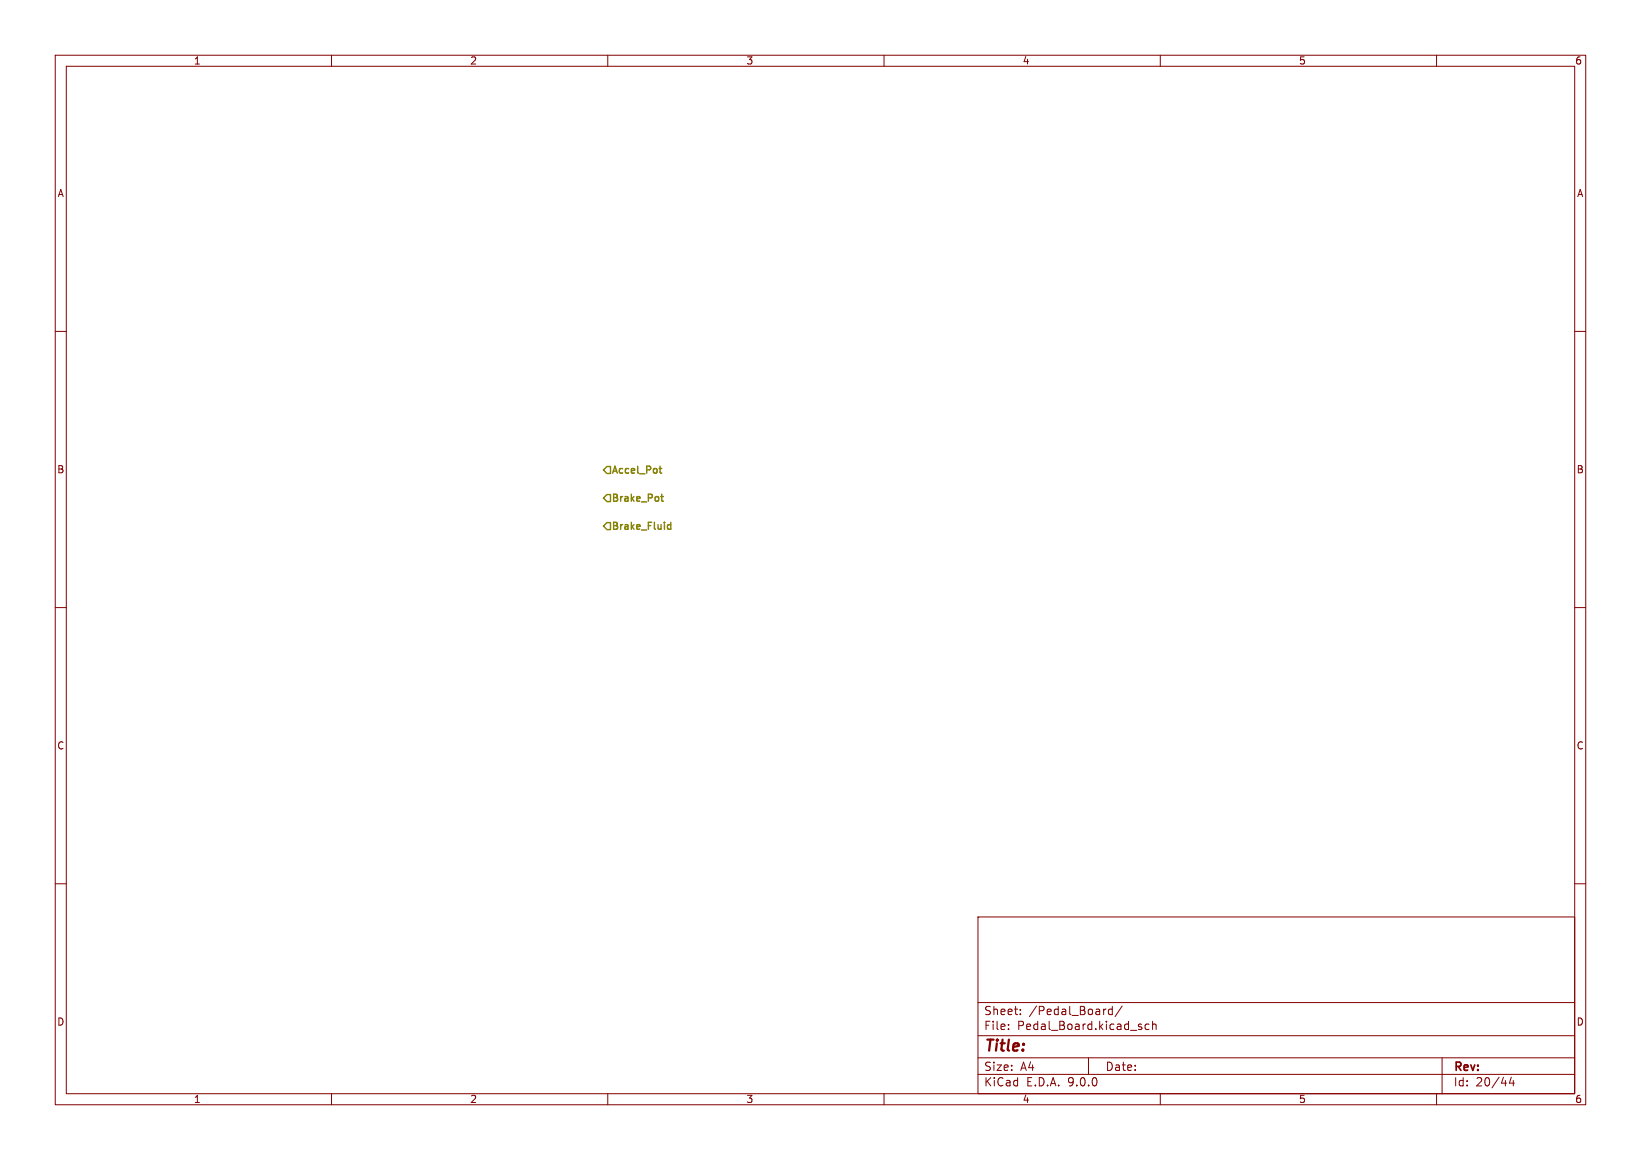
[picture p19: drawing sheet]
<svg xmlns="http://www.w3.org/2000/svg" width="297mm" height="210mm" viewBox="0 0 297 210" stroke-linecap="round" stroke-linejoin="round" font-family="sans-serif">
<defs><g id="words">
<text font-size="2.8" fill="#840000" x="178" y="190.9">Title:</text>
<g font-size="2.1" fill="#840000">
<text x="178" y="184">Sheet:</text>
<text x="186.2" y="184">/Pedal_Board/</text>
<text x="178" y="186.7">File:</text>
<text x="184.1" y="186.7">Pedal_Board.kicad_sch</text>
<text x="178" y="196.9">KiCad</text>
<text x="178" y="194.1">Size:</text>
<text x="184.7" y="194.1">A4</text>
<text x="185.7" y="196.9">E.D.A.</text>
<text x="193.3" y="196.9">9.0.0</text>
<text x="200" y="194.1">Date:</text>
<text x="263" y="194.3">Rev:</text>
<text x="263" y="196.9">Id:</text>
<text x="267.1" y="196.9">20/44</text>
</g>
<g font-size="1.8" fill="#840000">
<text x="35" y="11.9">1</text>
<text x="85" y="11.9">2</text>
<text x="135" y="11.9">3</text>
<text x="185" y="11.9">4</text>
<text x="235" y="11.9">5</text>
<text x="285" y="11.9">6</text>
<text x="10.3" y="35.9">A</text>
<text x="285.3" y="35.9">A</text>
<text x="10.3" y="85.9">B</text>
<text x="285.3" y="85.9">B</text>
<text x="10.3" y="135.9">C</text>
<text x="285.3" y="135.9">C</text>
<text x="10.3" y="185.9">D</text>
<text x="285.3" y="185.9">D</text>
<text x="35" y="199.9">1</text>
<text x="85" y="199.9">2</text>
<text x="135" y="199.9">3</text>
<text x="185" y="199.9">4</text>
<text x="235" y="199.9">5</text>
<text x="285" y="199.9">6</text>
</g>
<g font-size="1.8" fill="#848400">
<text x="110.6" y="86.1">Accel_Pot</text>
<text x="110.6" y="91.2">Brake_Pot</text>
<text x="110.6" y="96.3">Brake_Fluid</text>
</g>
</g></defs>
<path d="M0 0h297v210h-297z" fill="#fff" stroke="#fff" stroke-width=".18"/>
<g fill="none" stroke="#840000" stroke-width=".18">
<path d="M10 10h277v190h-277zM12 12h273v186h-273zM60 10v2M110 10v2M160 10v2M210 10v2M260 10v2M10 60h2M285 60h2M10 110h2M285 110h2M10 160h2"/>
<path d="M177 166h108v32h-108zM285 160h2M60 198v2M110 198v2M160 198v2M177 194.5h108M177 191.5h108M177 187.5h108M177 181.5h108M182.5 186.3v.1M182.5 185.5v.1M184.7 183.6v.1"/>
<path d="M184.7 182.8v.1M197 191.5v3M201.3 182.2v1.5M201.3 182.8l-.4-.1-.3 .3v.4l.1 .2h.6M203.1 182.1l-1.3 2M206.6 186v.3M208 185.5l-.5-.1-.3 .3v.4l.2 .2h.6M208.6 185.5l.2-.1 .4 .1v.9M208.6 184.9v1.5M210 198v2M260 198v2M261 191.5v6.5"/>
<path d="M273.5 195l-.3 1.1h.9M273.9 195.6v1"/>
</g>
<path d="M109.2 85.1l.7-.6h.6v1.2h-.6zM109.9 94.6h.6v1.3h-.6l-.7-.6zM109.9 89.5h.6v1.3h-.6l-.7-.6zM119.3 84.8h.5M119.6 89.9h.5M119.6 85.7h.2M119.8 90.7h.3M121 95h.4M121.4 94.6v1.2M121.4 95.8h-.4" fill="none" stroke="#848400" stroke-width=".25"/>
<use href="#words"/>
</svg>
